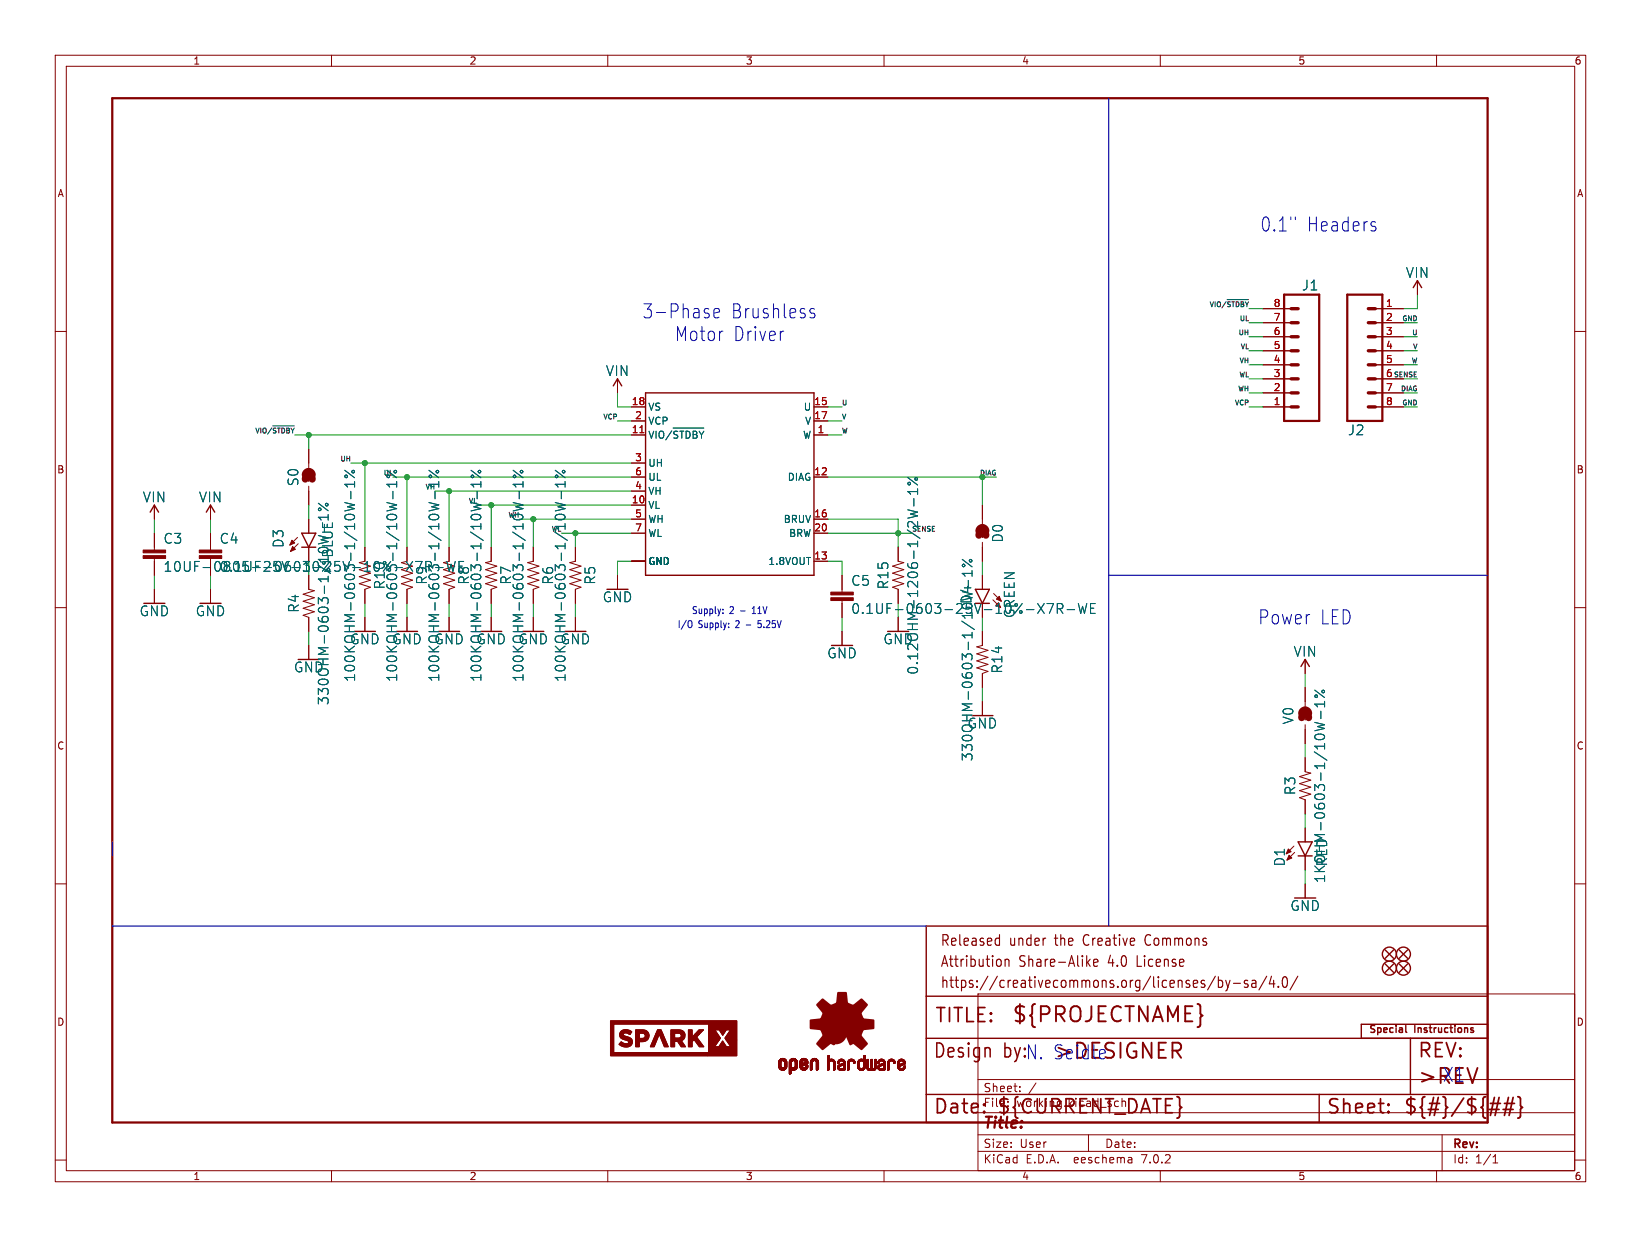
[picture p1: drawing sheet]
<svg xmlns="http://www.w3.org/2000/svg" width="297mm" height="224mm" viewBox="0 0 297 224" stroke-linecap="round" stroke-linejoin="round" font-family="sans-serif">
<defs><g id="words">
<g font-size="3.8" fill="#840000">
<text x="183.1" y="185.4">${PROJECTNAME}</text>
<text x="256.5" y="196.6">&gt;REV</text>
</g>
<text font-size="3.8" fill="#0000c2" x="190.8" y="192">&gt;DESIGNER</text>
<g font-size="3.5" fill="#0000c2">
<text x="228.1" y="42.1">0.1&quot;</text>
<text x="236.5" y="42.1">Headers</text>
<text x="116.3" y="57.8">3-Phase</text>
<text x="132.3" y="57.8">Brushless</text>
<text x="122.1" y="61.9">Motor</text>
<text x="132.7" y="61.9">Driver</text>
<text x="227.7" y="113.2">Power</text>
<text x="238.9" y="113.2">LED</text>
<text x="181.5" y="191.8">by:N. Seidle</text>
<text x="261.1" y="196">X1</text>
</g>
<g font-size="3.5" fill="#840000">
<text x="169.2" y="185.4">TITLE:</text>
<text x="168.9" y="191.8">Design</text>
<text x="256.5" y="191.8">REV:</text>
<text x="168.9" y="201.9">Date:</text>
<text x="180.3" y="201.9">${CURRENT_DATE}</text>
<text x="240" y="201.9">Sheet:</text>
<text x="254" y="201.9">${#}/${##}</text>
</g>
<text font-size="2.8" fill="#840000" x="178" y="204.7">Title:</text>
<g font-size="2.7" fill="#840000">
<text x="170.2" y="171.5">Released</text>
<text x="182.6" y="171.5">under</text>
<text x="190.9" y="171.5">the</text>
<text x="196.2" y="171.5">Creative</text>
<text x="207.6" y="171.5">Commons</text>
<text x="170.2" y="175.3">Attribution</text>
<text x="170.2" y="179.1">https://creativecommons.org/licenses/by-sa/4.0/</text>
<text x="184.4" y="175.3">Share-Alike</text>
<text x="200.6" y="175.3">4.0</text>
<text x="205.9" y="175.3">License</text>
</g>
<g font-size="2.5" fill="#006464">
<text x="235.6" y="52.7">J1</text>
<text x="254.4" y="50.5">VIN</text>
<text x="109.6" y="68.2">VIN</text>
<text x="243.9" y="79">J2</text>
<text x="54.2" y="88.1" transform="rotate(-90 54.2 88.1)">S0</text>
<text x="25.8" y="91.1">VIN</text>
<text x="36" y="91.1">VIN</text>
<text x="29.6" y="98.6">C3</text>
<text x="39.7" y="98.6">C4</text>
<text x="51.5" y="99.2" transform="rotate(-90 51.5 99.2)">D3</text>
<text x="60.4" y="101" transform="rotate(-90 60.4 101)">BLUE</text>
<text x="181.7" y="98.3" transform="rotate(-90 181.7 98.3)">D0</text>
<text x="39.7" y="103.7">0.1UF-0603-25V-10%-X7R-WE</text>
<text x="69.8" y="106.7" transform="rotate(-90 69.8 106.7)">R10</text>
<text x="77.4" y="105.9" transform="rotate(-90 77.4 105.9)">R9</text>
<text x="85.1" y="105.9" transform="rotate(-90 85.1 105.9)">R8</text>
<text x="92.7" y="105.9" transform="rotate(-90 92.7 105.9)">R7</text>
<text x="100.3" y="105.9" transform="rotate(-90 100.3 105.9)">R6</text>
<text x="107.9" y="105.9" transform="rotate(-90 107.9 105.9)">R5</text>
<text x="154" y="106.2">C5</text>
<text x="160.9" y="106.7" transform="rotate(-90 160.9 106.7)">R15</text>
<text x="25.2" y="111.7">GND</text>
<text x="35.4" y="111.7">GND</text>
<text x="54.3" y="111" transform="rotate(-90 54.3 111)">R4</text>
<text x="109" y="109.2">GND</text>
<text x="154" y="111.3">0.1UF-0603-25V-10%-X7R-WE</text>
<text x="183.8" y="111.9" transform="rotate(-90 183.8 111.9)">GREEN</text>
<text x="63.3" y="116.8">GND</text>
<text x="70.9" y="116.8">GND</text>
<text x="78.6" y="116.8">GND</text>
<text x="86.2" y="116.8">GND</text>
<text x="93.8" y="116.8">GND</text>
<text x="101.4" y="116.8">GND</text>
<text x="149.7" y="119.3">GND</text>
<text x="159.8" y="116.8">GND</text>
<text x="234.1" y="119">VIN</text>
<text x="53.2" y="121.9">GND</text>
<text x="64.4" y="123.5" transform="rotate(-90 64.4 123.5)">100KOHM-0603-1/10W-1%</text>
<text x="72" y="123.5" transform="rotate(-90 72 123.5)">100KOHM-0603-1/10W-1%</text>
<text x="79.7" y="123.5" transform="rotate(-90 79.7 123.5)">100KOHM-0603-1/10W-1%</text>
<text x="87.3" y="123.5" transform="rotate(-90 87.3 123.5)">100KOHM-0603-1/10W-1%</text>
<text x="94.9" y="123.5" transform="rotate(-90 94.9 123.5)">100KOHM-0603-1/10W-1%</text>
<text x="102.5" y="123.5" transform="rotate(-90 102.5 123.5)">100KOHM-0603-1/10W-1%</text>
<text x="166.3" y="122.2" transform="rotate(-90 166.3 122.2)">0.12OHM-1206-1/2W-1%</text>
<text x="181.6" y="122" transform="rotate(-90 181.6 122)">R14</text>
<text x="59.7" y="127.7" transform="rotate(-90 59.7 127.7)">330OHM-0603-1/10W-1%</text>
<text x="234.3" y="131.2" transform="rotate(-90 234.3 131.2)">V0</text>
<text x="175.1" y="132">GND</text>
<text x="176.2" y="137.8" transform="rotate(-90 176.2 137.8)">330OHM-0603-1/10W-1%D4</text>
<text x="234.6" y="144" transform="rotate(-90 234.6 144)">R3</text>
<text x="232.7" y="156.9" transform="rotate(-90 232.7 156.9)">D1</text>
<text x="240" y="159.9" transform="rotate(-90 240 159.9)">1KOHM-0603-1/10W-1%</text>
<text x="240.4" y="156.9" transform="rotate(-90 240.4 156.9)">RED</text>
<text x="233.5" y="165.1">GND</text>
</g>
<text font-size="2.5" fill="#840000" x="29.6" y="103.7">10UF-0805-25V-10%</text>
<g font-size="2.1" fill="#840000">
<text x="178" y="197.9">Sheet:</text>
<text x="186.2" y="197.9">/</text>
<text x="178" y="200.6">File:</text>
<text x="184" y="200.6">working.kicad_sch</text>
<text x="178" y="208">Size:</text>
<text x="184.6" y="208">User</text>
<text x="200" y="208">Date:</text>
<text x="263" y="208.2">Rev:</text>
<text x="178" y="210.8">KiCad</text>
<text x="185.7" y="210.8">E.D.A.</text>
<text x="194.4" y="210.8">eeschema</text>
<text x="206.7" y="210.8">7.0.2</text>
<text x="263" y="210.8">Id:</text>
<text x="267" y="210.8">1/1</text>
</g>
<g font-size="1.8" fill="#840000">
<text x="35" y="11.8">1</text>
<text x="85" y="11.8">2</text>
<text x="135" y="11.8">3</text>
<text x="185" y="11.8">4</text>
<text x="235" y="11.8">5</text>
<text x="285" y="11.8">6</text>
<text x="10.4" y="35.8">A</text>
<text x="285.4" y="35.8">A</text>
<text x="10.3" y="85.8">B</text>
<text x="285.3" y="85.8">B</text>
<text x="10.3" y="135.8">C</text>
<text x="285.3" y="135.8">C</text>
<text x="10.3" y="185.8">D</text>
<text x="285.3" y="185.8">D</text>
<text x="247.6" y="187.3">Special</text>
<text x="256" y="187.3">Instructions</text>
<text x="35" y="213.8">1</text>
<text x="85" y="213.8">2</text>
<text x="135" y="213.8">3</text>
<text x="185" y="213.8">4</text>
<text x="235" y="213.8">5</text>
<text x="285" y="213.8">6</text>
</g>
<g font-size="1.8" fill="#a90000">
<text x="230.5" y="58.2">7</text>
<text x="230.5" y="55.6">8</text>
<text x="250.8" y="55.6">1</text>
<text x="250.8" y="58.2">2</text>
<text x="230.5" y="65.8">4</text>
<text x="230.5" y="63.2">5</text>
<text x="230.5" y="60.7">6</text>
<text x="250.8" y="60.7">3</text>
<text x="250.8" y="63.2">4</text>
<text x="250.8" y="65.8">5</text>
<text x="230.5" y="70.9">2</text>
<text x="230.5" y="68.3">3</text>
<text x="250.8" y="68.3">6</text>
<text x="250.8" y="70.9">7</text>
<text x="114.3" y="73.4">18</text>
<text x="114.9" y="75.9">2</text>
<text x="147.3" y="73.4">15</text>
<text x="147.3" y="75.9">17</text>
<text x="230.5" y="73.4">1</text>
<text x="250.8" y="73.4">8</text>
<text x="114.3" y="78.5">11</text>
<text x="114.9" y="83.6">3</text>
<text x="147.9" y="78.5">1</text>
<text x="114.9" y="88.6">4</text>
<text x="114.9" y="86.1">6</text>
<text x="147.3" y="86.1">12</text>
<text x="114.3" y="91.2">10</text>
<text x="114.9" y="93.7">5</text>
<text x="147.3" y="93.7">16</text>
<text x="114.9" y="96.3">7</text>
<text x="147.3" y="101.3">13</text>
<text x="147.3" y="96.3">20</text>
</g>
<g font-size="1.8" fill="#006464">
<text x="117.3" y="74.5">VS</text>
<text x="117.3" y="77">VCP</text>
<text x="145.4" y="74.5">U</text>
<text x="145.6" y="77">V</text>
<text x="117.3" y="80.2">VIO/~{STDBY}</text>
<text x="145.2" y="79.6">W</text>
<text x="117.3" y="84.6">UH</text>
<text x="117.3" y="89.7">VH</text>
<text x="117.3" y="87.2">UL</text>
<text x="142.5" y="87.2">DIAG</text>
<text x="117.3" y="92.3">VL</text>
<text x="117.3" y="94.8">WH</text>
<text x="141.7" y="94.8">BRUV</text>
<text x="117.3" y="97.3">WL</text>
<text x="142.7" y="97.3">BRW</text>
<text x="117.3" y="102.4">GND</text>
<text x="138.9" y="102.4">1.8VOUT</text>
</g>
<g font-size="1.8" fill="#0000c2">
<text x="122.6" y="113.9">I/O</text>
<text x="125.2" y="111.3">Supply:</text>
<text x="126.4" y="113.9">Supply:</text>
<text x="132" y="111.3">2 -</text>
<text x="133.2" y="113.9">2 -</text>
<text x="136.3" y="111.3">11V</text>
<text x="137.5" y="113.9">5.25V</text>
</g>
<g font-size="1.2" fill="#0f0f0f">
<text x="218.7" y="55.6">VIO/~{STDBY}</text>
<text x="224.2" y="58.2">UL</text>
<text x="253.6" y="58.2">GND</text>
<text x="224" y="60.7">UH</text>
<text x="224.2" y="65.8">VH</text>
<text x="224.4" y="63.3">VL</text>
<text x="255.3" y="65.8">W</text>
<text x="255.4" y="60.7">U</text>
<text x="255.6" y="63.3">V</text>
<text x="223.9" y="70.9">WH</text>
<text x="224.1" y="68.3">WL</text>
<text x="252.1" y="68.3">SENSE</text>
<text x="253.4" y="70.9">DIAG</text>
<text x="109" y="76">VCP</text>
<text x="152.4" y="73.4">U</text>
<text x="152.4" y="76">V</text>
<text x="223.3" y="73.4">VCP</text>
<text x="253.6" y="73.4">GND</text>
<text x="46" y="78.5">VIO/~{STDBY}</text>
<text x="61.4" y="83.6">UH</text>
<text x="152.4" y="78.5">W</text>
<text x="177.2" y="86.1">DIAG</text>
<text x="84.7" y="91.2">VL</text>
<text x="165.1" y="96.3">SENSE</text>
</g>
<g font-size="1.2" fill="#006464">
<text x="69.3" y="86.1">UL</text>
<text x="76.8" y="88.7">VH</text>
<text x="91.8" y="93.7">WH</text>
<text x="99.7" y="96.3">WL</text>
</g>
</g></defs>
<g fill="none" stroke="#840000" stroke-width=".18">
<path d="M10 10h277v203.9h-277zM12 12h273v199.9h-273zM60 10v2M110 10v2M160 10v2M210 10v2M260 10v2M10 60h2M228.6 55.9h5.1M228.6 58.4h5.1M248.9 55.9h5.1M248.9 58.4h5.1"/>
<path d="M256.5 50.8v2.5M285 60h2M111.8 68.6v2.5M114.3 73.7h2.5M114.3 78.7h2.5M114.3 76.2h2.5M147.3 73.7h2.6M147.3 78.7h2.6M147.3 76.2h2.6M228.6 61h5.1M228.6 63.5h5.1M228.6 66h5.1"/>
<path d="M228.6 68.6h5.1M228.6 71.1h5.1M228.6 73.7h5.1M248.9 61h5.1M248.9 63.5h5.1M248.9 66h5.1M248.9 68.6h5.1M248.9 71.1h5.1M248.9 73.7h5.1M27.9 91.4v2.6M27.9 96.5v3.1M38.1 91.4v2.6"/>
<path d="M38.1 96.5v3.1M53.8 97.3l-1.3 1.4M54 98.4l-1.4 1.4M55.9 81.3v3.4M55.9 88v3.4M55.9 94v2.5M55.9 99.1v2.5M66 99.1v2.5M73.7 99.1v2.5M81.3 99.1v2.5l-1 .3 2 .6-2 .6 2 .7-2 .6 2 .6-2 .7 2 .6-1 .4v2.5M88.9 99.1v2.5l-1 .3 2 .6-2 .6 2 .7-2 .6 2 .6-2 .7 2 .6-1 .4v2.5M96.5 99.1v2.5l-1 .3 2 .6-2 .6 2 .7-2 .6 2 .6-2 .7 2 .6-1 .4v2.5"/>
<path d="M104.1 99.1v2.5l-1 .3 2.1 .6-2.1 .6 2.1 .7-2.1 .6 2.1 .6-2.1 .7 2.1 .6-1.1 .4v2.5M114.3 91.4h2.5M114.3 86.4h2.5M114.3 94h2.5M114.3 96.5h2.5M114.3 83.8h2.5M114.3 88.9h2.5M147.3 86.4h2.6M147.3 94h2.6M147.3 96.5h2.6M162.6 99.1v2.5l1 .3-2.1 .6 2.1 .6-2.1 .7 2.1 .6-2.1 .6 2.1 .7-2.1 .6 1.1 .4v2.5M177.8 91.4v3.5"/>
<path d="M177.8 98.2v3.4M10 110h2M27.9 101.1v3M27.9 106.7v2.5M38.1 106.7v2.5M55.9 104.1v2.6l1 .2-2 .7 2 .6-2 .6 2 .7-2 .6 2 .6-2 .7 1 .4v2.5M55.9 116.8v2.6M65 104.4l2.1 .6-2.1 .7 2.1 .6-1.1 .4v2.5M66 111.8v2.5M72.6 104.4l2.1 .6-2.1 .7 2.1 .6-1 .4v2.5M73.7 111.8v2.5M81.3 111.8v2.5"/>
<path d="M88.9 111.8v2.5M96.5 111.8v2.5M104.1 111.8v2.5M111.8 104.1v2.6M114.3 101.6h2.5M147.3 101.6h2.6M152.4 104.1v3.1M152.4 108.7v3.1M152.4 114.3v2.5M162.6 111.8v2.5M177.8 104.1v2.6M177.8 114.3v2.5l-1 .3 2 .6-2 .7 2 .6-2 .6 2 .7-2 .6 2 .6-1 .4v2.6"/>
<path d="M179.7 108.6l1.4 1.4M179.8 107.4l1.4 1.4M236.2 119.4v2.5M285 110h2M177.8 127v2.5M236.2 124.5v3.4M236.2 131.2v3.4M236.2 137.2v2.5l1 .3-2 .6 2 .6-2 .7 2 .6-2 .6 2 .7-2 .6 1 .4v2.5M10 160h2M234.2 153.2l-1.4 1.4M234.3 154.3l-1.4 1.4M236.2 149.9v2.5"/>
<path d="M236.2 154.9v2.6M285 160h2M177 179.9h108v32h-108zM236.2 160v2.6M177 195.4h108M184.6 197.5v.1M184.6 196.7v.1M10 210h2M60 211.9v2M110 211.9v2M160 211.9v2M177 208.4h108"/>
<path d="M177 205.4h108M177 201.4h108M197 205.4v3M204.6 209.5l.3 .2v.8M204.9 210.4l-.5 .1M204.9 209.9h-.5M210 211.9v2M260 211.9v2M261 205.4v6.5M270.2 210.5h.9M270.2 209.4l.4-.4v1.5M285 210h2"/>
</g>
<g fill="#840000" stroke="#840000" stroke-width=".18">
<path d="M150.4 108.2h4v.5h-4z"/>
<path d="M150.4 107.2h4v.5h-4z"/>
<path d="M180.3 108.5l.5-.5 .4 .8z"/>
<path d="M233.2 153.7l.5 .5-.9 .4z"/>
<path d="M233.3 154.8l.5 .5-.9 .4z"/>
<path d="M36.1 100.6h4v.5h-4z"/>
<path d="M36.1 99.6h4v.5h-4z"/>
<path d="M25.9 100.6h4.1v.5h-4.1z"/>
<path d="M25.9 99.6h4.1v.5h-4.1z"/>
<path d="M52.8 97.8l.5 .5-.8 .4z"/>
<path d="M53 98.9l.5 .5-.9 .4z"/>
<path d="M113.9 187.2h.2z"/>
<path d="M119 186.4h.6l.4 .8h-1.3z"/>
<path d="M124.6 186.4h.7v.8h-.7z"/>
<path d="M126.5 186.4h.8l-.7 .8h-.8z"/>
<path d="M118.7 187.2h1.3l1 2.3h-.8l-.9-2.3-.9 2.3h-.7z"/>
<path d="M124.6 187.2h.7v.6l.5-.6h.8l-.5 .5 1.3 1.8h-.8l-1-1.3-.3 .4v.9h-.7z"/>
<path d="M128.2 188.3h2l-.9 1.2h.8l.7-1.1 .7 1.1h.8l-.9-1.2h1.9v2.8h-5.3v-.6h.2z"/>
<path d="M115 186.4l1.8 .1 .4 .2 .2 .5h-.7a.93 .93 0 0 0-1-.2v.2h-.7z"/>
<path d="M121.4 186.4l1.9 .1 .4 .2 .3 .5h-.8l-.4-.2-1.4 .2z"/>
<path d="M110.5 184.8h22.8v3.5h-1.9l-.2-.4 1-1.5h-.7l-.7 1-.6-1h-.8l1 1.5-.2 .4h-2v-2.9h-17.1v5.1h16.9v.6h-17.5z"/>
<path d="M112.4 186.6a1.59 1.59 0 0 1 2 .2l-.3 .4-.9-.2-.4 .2h-.6z"/>
<path d="M121.4 187.2h.7v.7h.7a.44 .44 0 0 0 .4-.2 .44 .44 0 0 0 0-.5h.8v.3a.95 .95 0 0 1-.7 .9l.8 1.1h-.8l-.7-1h-.5v1h-.7z"/>
<path d="M115 187.2h.7v.8h.6a.47 .47 0 0 0 .4-.3 .47 .47 0 0 0 0-.5h.7l.1 .3a1.09 1.09 0 0 1-1.3 1.1h-.5v.9h-.7z"/>
<path d="M112.2 187.2h.6l.1 .3 .6 .2a.95 .95 0 0 1 1 1 .95 .95 0 0 1-1.2 .8l-.7-.1-.6-.3 .4-.5a.82 .82 0 0 0 1.4 0l-.1-.2-.5-.1a.92 .92 0 0 1-1-1.1z"/>
<path d="M140.9 193l.4 .1z"/>
<path d="M140.9 193h.4z"/>
<path d="M140.9 192.9l.4 .1z"/>
<path d="M140.9 192.9h.4z"/>
<path d="M140.9 192.8l.4 .1z"/>
<path d="M140.9 192.8h.4z"/>
<path d="M140.9 192.7l.4 .1z"/>
<path d="M140.9 192.7h.4z"/>
<path d="M140.9 192.6l.4 .1z"/>
<path d="M140.9 192.6h.4z"/>
<path d="M140.9 192.5l.4 .1z"/>
<path d="M140.9 192.5h.4z"/>
<path d="M140.9 192.4l.4 .1z"/>
<path d="M140.9 192.4h.4z"/>
<path d="M140.9 192.3l.4 .1z"/>
<path d="M140.9 192.3h.4z"/>
<path d="M141 193.1h.4z"/>
<path d="M141 193.1h.3z"/>
<path d="M141 192.3h.3z"/>
<path d="M141 192.2l.3 .1z"/>
<path d="M141 192.2h.3z"/>
<path d="M141 192.2h.4z"/>
<path d="M141 193.2h.4z"/>
<path d="M141 193.1l.4 .1z"/>
<path d="M141 192.1l.4 .1z"/>
<path d="M141 192.1h.4z"/>
<path d="M141 193.3h.5z"/>
<path d="M141 193.2l.5 .1z"/>
<path d="M141 192.1h.5z"/>
<path d="M141 192l.5 .1z"/>
<path d="M141 192h.5z"/>
<path d="M141 193.3h.6z"/>
<path d="M141 192h.6z"/>
<path d="M141 193.4h1.3z"/>
<path d="M141 193.3l.6 .1z"/>
<path d="M141 192h1.3z"/>
<path d="M141.1 193.4h1.2z"/>
<path d="M141.1 191.9l1.2 .1z"/>
<path d="M141.1 191.9h1.2z"/>
<path d="M141.1 193.4l1.2 .1z"/>
<path d="M141.1 191.9h1.1z"/>
<path d="M141.1 193.5h1.1z"/>
<path d="M141.1 191.8l1.1 .1z"/>
<path d="M141.1 191.8h1.1z"/>
<path d="M141.2 193.5h1z"/>
<path d="M141.2 191.8h1z"/>
<path d="M141.2 193.5l1 .1z"/>
<path d="M141.2 193.6h1z"/>
<path d="M141.2 193.6h.9z"/>
<path d="M141.2 191.8h.9z"/>
<path d="M141.2 191.7l.9 .1z"/>
<path d="M141.3 191.7h.8z"/>
<path d="M141.3 193.6h.8z"/>
<path d="M141.3 193.6h.7z"/>
<path d="M141.3 193.6l.7 .1z"/>
<path d="M141.3 191.7h.7z"/>
<path d="M141.3 193.7h.7z"/>
<path d="M141.4 193.7h.6z"/>
<path d="M141.4 191.7h.6z"/>
<path d="M141.4 193.7h.5z"/>
<path d="M141.4 191.6l.5 .1z"/>
<path d="M141.4 191.6h.5z"/>
<path d="M141.5 193.7h.4z"/>
<path d="M141.5 191.6h.4z"/>
<path d="M141.5 193.7h.3z"/>
<path d="M141.5 191.6h.3z"/>
<path d="M141.6 193.7h.2z"/>
<path d="M141.6 191.6h.2z"/>
<path d="M141.7 192h.6z"/>
<path d="M141.8 193.3l.5 .1z"/>
<path d="M141.8 192h.5z"/>
<path d="M141.8 193.3h.5z"/>
<path d="M141.8 192l.5 .1z"/>
<path d="M141.9 193.3h.5z"/>
<path d="M141.9 192.1h.4z"/>
<path d="M141.9 193.2l.5 .1z"/>
<path d="M141.9 192.1h.5z"/>
<path d="M141.9 193.2h.5z"/>
<path d="M142 193.2h.4z"/>
<path d="M142 192.1l.4 .1z"/>
<path d="M142 192.2h.4z"/>
<path d="M142 193.1l.4 .1z"/>
<path d="M142 193.1h.4z"/>
<path d="M142 192.2l.4 .1z"/>
<path d="M142 193l.4 .1z"/>
<path d="M142 193h.4z"/>
<path d="M142 192.9l.4 .1z"/>
<path d="M142 192.9h.4z"/>
<path d="M142 192.8l.4 .1z"/>
<path d="M142 192.8h.4z"/>
<path d="M142 192.7l.4 .1z"/>
<path d="M142 192.7h.4z"/>
<path d="M142 192.6l.4 .1z"/>
<path d="M142 192.6h.4z"/>
<path d="M142 192.5l.4 .1z"/>
<path d="M142 192.5h.4z"/>
<path d="M142 192.4l.4 .1z"/>
<path d="M142 192.4h.4z"/>
<path d="M142 192.3l.4 .1z"/>
<path d="M142 192.3h.4z"/>
<path d="M142.9 194.4h.2z"/>
<path d="M142.9 194.3l.3 .1z"/>
<path d="M142.9 194.3h.3z"/>
<path d="M142.9 194.2l.3 .1z"/>
<path d="M142.9 194.2h.3z"/>
<path d="M142.9 194.1l.3 .1z"/>
<path d="M142.9 194.1h.3z"/>
<path d="M142.9 194l.3 .1z"/>
<path d="M142.9 194h.3z"/>
<path d="M142.9 193.9l.3 .1z"/>
<path d="M142.9 193.9h.3z"/>
<path d="M142.9 193.8l.3 .1z"/>
<path d="M142.9 193.8h.3z"/>
<path d="M142.9 193.7l.3 .1z"/>
<path d="M142.9 193.7h.3z"/>
<path d="M142.9 193.7h.4z"/>
<path d="M142.9 193.7h1z"/>
<path d="M142.9 193.6l1 .1z"/>
<path d="M142.9 193.6h1.1z"/>
<path d="M142.9 193.6h1.2z"/>
<path d="M142.9 193.5l1.2 .1z"/>
<path d="M142.9 193.5h1.2z"/>
<path d="M142.9 193.5h1.3z"/>
<path d="M142.9 193.4l1.3 .1z"/>
<path d="M142.9 193.4h1.3z"/>
<path d="M142.9 193.3l.6 .1z"/>
<path d="M142.9 193.3h.6z"/>
<path d="M142.9 193.3h.5z"/>
<path d="M142.9 193.2l.5 .1z"/>
<path d="M142.9 193.2h.4z"/>
<path d="M142.9 193.1l.4 .1z"/>
<path d="M142.9 193.1h.4z"/>
<path d="M142.9 193.1h.3z"/>
<path d="M142.9 193l.3 .1z"/>
<path d="M142.9 193h.3z"/>
<path d="M142.9 192.9l.3 .1z"/>
<path d="M142.9 192.9h.3z"/>
<path d="M142.9 192.8l.3 .1z"/>
<path d="M142.9 192.8h.3z"/>
<path d="M142.9 192.7l.3 .1z"/>
<path d="M142.9 192.7h.3z"/>
<path d="M142.9 192.6l.3 .1z"/>
<path d="M142.9 192.6h.3z"/>
<path d="M142.9 192.5l.3 .1z"/>
<path d="M142.9 192.5h.3z"/>
<path d="M142.9 192.4l.3 .1z"/>
<path d="M142.9 192.4h.3z"/>
<path d="M142.9 192.3l.3 .1z"/>
<path d="M142.9 192.3h.3z"/>
<path d="M142.9 192.2l.3 .1z"/>
<path d="M142.9 192.2h.3z"/>
<path d="M142.9 192.2h.4z"/>
<path d="M142.9 194.4h.1z"/>
<path d="M142.9 192.1l.4 .1z"/>
<path d="M142.9 192.1h.4z"/>
<path d="M142.9 192.1h.5z"/>
<path d="M142.9 192l.5 .1z"/>
<path d="M142.9 192h.5z"/>
<path d="M142.9 192h.6z"/>
<path d="M142.9 192h1.3z"/>
<path d="M143 191.9l1.2 .1z"/>
<path d="M143 191.9h1.2z"/>
<path d="M143 191.8l1.1 .1z"/>
<path d="M143 191.8h1.1z"/>
<path d="M143.1 191.8h1z"/>
<path d="M143.1 191.8h.9z"/>
<path d="M143.2 191.7l.8 .1z"/>
<path d="M143.2 191.7h.8z"/>
<path d="M143.2 191.7h.7z"/>
<path d="M143.3 191.7h.6z"/>
<path d="M143.3 193.7h.5z"/>
<path d="M143.3 191.6l.5 .1z"/>
<path d="M143.4 193.7h.4z"/>
<path d="M143.4 191.6h.4z"/>
<path d="M143.4 191.6h.3z"/>
<path d="M143.5 193.7h.2z"/>
<path d="M143.5 191.6h.2z"/>
<path d="M143.6 192h.6z"/>
<path d="M143.7 193.3l.5 .1z"/>
<path d="M143.7 193.3h.6z"/>
<path d="M143.7 192h.6z"/>
<path d="M143.8 193.3h.5z"/>
<path d="M143.8 192l.5 .1z"/>
<path d="M143.8 192.1h.5z"/>
<path d="M143.8 193.2l.5 .1z"/>
<path d="M143.8 193.2h.5z"/>
<path d="M143.9 193.2h.4z"/>
<path d="M143.9 192.1l.4 .1z"/>
<path d="M143.9 192.1h.4z"/>
<path d="M143.9 192.2h.4z"/>
<path d="M143.9 193.1l.4 .1z"/>
<path d="M143.9 193.1h.4z"/>
<path d="M143.9 193l.4 .1z"/>
<path d="M143.9 192.3h.4z"/>
<path d="M143.9 192.2l.4 .1z"/>
<path d="M143.9 193h.4z"/>
<path d="M143.9 192.9l.4 .1z"/>
<path d="M143.9 192.9h.4z"/>
<path d="M143.9 192.8l.4 .1z"/>
<path d="M143.9 192.8h.4z"/>
<path d="M143.9 192.7l.4 .1z"/>
<path d="M143.9 192.7h.4z"/>
<path d="M143.9 192.6l.4 .1z"/>
<path d="M143.9 192.6h.4z"/>
<path d="M143.9 192.5l.4 .1z"/>
<path d="M143.9 192.5h.4z"/>
<path d="M143.9 192.4l.4 .1z"/>
<path d="M143.9 192.4h.4z"/>
<path d="M143.9 192.3l.4 .1z"/>
<path d="M144.8 193.1l.4 .1z"/>
<path d="M144.8 193.1h.4z"/>
<path d="M144.8 193l.4 .1z"/>
<path d="M144.8 193h.4z"/>
<path d="M144.8 193h.5z"/>
<path d="M144.8 192.9l.5 .1z"/>
<path d="M144.8 192.9h.5z"/>
<path d="M144.8 192.9h.6z"/>
<path d="M144.8 192.9h.7z"/>
<path d="M144.8 192.8l.7 .1z"/>
<path d="M144.8 192.8h.7z"/>
<path d="M144.8 192.8h.8z"/>
<path d="M144.8 192.8h.9z"/>
<path d="M144.8 192.7l1 .1z"/>
<path d="M144.8 192.7h1z"/>
<path d="M144.8 192.7h1.1z"/>
<path d="M144.8 192.7h1.2z"/>
<path d="M144.8 192.6l1.2 .1z"/>
<path d="M144.8 192.6h1.2z"/>
<path d="M144.8 192.6h1.3z"/>
<path d="M144.8 192.6h1.4z"/>
<path d="M144.8 192.5l.4 .1z"/>
<path d="M144.8 192.5h.4z"/>
<path d="M144.8 192.5h.3z"/>
<path d="M144.8 192.4l.3 .1z"/>
<path d="M144.8 192.4h.3z"/>
<path d="M144.8 192.3l.3 .1z"/>
<path d="M144.8 192.3h.3z"/>
<path d="M144.8 192.3h.4z"/>
<path d="M144.8 192.2l.4 .1z"/>
<path d="M144.8 192.2h.4z"/>
<path d="M144.8 193.2h.5z"/>
<path d="M144.8 193.2h.4z"/>
<path d="M144.8 192.1l.4 .1z"/>
<path d="M144.8 192.1h.4z"/>
<path d="M144.8 193.3h.5z"/>
<path d="M144.8 193.2l.5 .1z"/>
<path d="M144.8 192.1h.5z"/>
<path d="M144.8 192l.5 .1z"/>
<path d="M144.8 193.3h.6z"/>
<path d="M144.8 192h.5z"/>
<path d="M144.8 192h.6z"/>
<path d="M144.8 193.4h1.3z"/>
<path d="M144.8 193.3l.6 .1z"/>
<path d="M144.9 193.4h1.2z"/>
<path d="M144.9 192h1.2z"/>
<path d="M144.9 191.9l1.2 .1z"/>
<path d="M144.9 191.9h1.2z"/>
<path d="M144.9 193.4l1.2 .1z"/>
<path d="M144.9 193.5h1.1z"/>
<path d="M144.9 193.5h1.2z"/>
<path d="M145 193.5h1z"/>
<path d="M145 191.8l1 .1z"/>
<path d="M145 191.8h1z"/>
<path d="M145 193.5l1 .1z"/>
<path d="M145 193.6h1z"/>
<path d="M145 193.6h.9z"/>
<path d="M145.1 191.8h.9z"/>
<path d="M145.1 193.6h.8z"/>
<path d="M145.1 191.7l.8 .1z"/>
<path d="M145.1 191.7h.8z"/>
<path d="M145.1 193.6l.8 .1z"/>
<path d="M145.1 191.7h.7z"/>
<path d="M145.2 193.7h.6z"/>
<path d="M145.2 191.7h.6z"/>
<path d="M145.2 191.6l.6 .1z"/>
<path d="M145.2 192.5l1 .1z"/>
<path d="M145.3 192.5h.9z"/>
<path d="M145.3 191.6h.4z"/>
<path d="M145.3 193.7h.4z"/>
<path d="M145.3 193.7h.3z"/>
<path d="M145.4 193.7h.2z"/>
<path d="M145.4 192.5h.8z"/>
<path d="M145.4 191.6h.2z"/>
<path d="M145.4 192.4l.8 .1z"/>
<path d="M145.5 192.4h.7z"/>
<path d="M145.6 192.4h.6z"/>
<path d="M145.6 192h.5z"/>
<path d="M145.6 193.3l.5 .1z"/>
<path d="M145.6 192h.6z"/>
<path d="M145.6 193.3h.5z"/>
<path d="M145.7 193.3h.5z"/>
<path d="M145.7 192.3l.5 .1z"/>
<path d="M145.7 192l.5 .1z"/>
<path d="M145.7 192.1h.5z"/>
<path d="M145.7 193.2l.5 .1z"/>
<path d="M145.7 192.3h.5z"/>
<path d="M145.7 193.2h.5z"/>
<path d="M145.8 193.2h.4z"/>
<path d="M145.8 192.1h.4z"/>
<path d="M145.8 192.3h.4z"/>
<path d="M145.8 192.1l.4 .1z"/>
<path d="M145.8 192.2h.4z"/>
<path d="M145.8 193.1l.4 .1z"/>
<path d="M145.8 193.1h.4z"/>
<path d="M145.8 192.2l.4 .1z"/>
<path d="M145.8 193l.4 .1z"/>
<path d="M145.9 193h.3z"/>
<path d="M145.9 192.9l.3 .1z"/>
<path d="M145.9 192.9h.3z"/>
<path d="M146 192.9h.2z"/>
<path d="M146 192.8l.2 .1z"/>
<path d="M146.1 192.8h.1z"/>
<path d="M146.7 193.6l.2 .1z"/>
<path d="M146.7 193.6h.3z"/>
<path d="M146.7 193.6h.4z"/>
<path d="M146.7 193.5l.4 .1z"/>
<path d="M146.7 193.5h.4z"/>
<path d="M146.7 193.4l.4 .1z"/>
<path d="M146.7 193.4h.4z"/>
<path d="M146.7 193.3l.4 .1z"/>
<path d="M146.7 193.3h.4z"/>
<path d="M146.7 193.2l.4 .1z"/>
<path d="M146.7 193.2h.4z"/>
<path d="M146.7 193.1l.4 .1z"/>
<path d="M146.7 193.1h.4z"/>
<path d="M146.7 193l.4 .1z"/>
<path d="M146.7 193h.4z"/>
<path d="M146.7 192.9l.4 .1z"/>
<path d="M146.7 192.9h.4z"/>
<path d="M146.7 192.8l.4 .1z"/>
<path d="M146.7 192.8h.4z"/>
<path d="M146.7 192.7l.4 .1z"/>
<path d="M146.7 192.7h.4z"/>
<path d="M146.7 192.6l.4 .1z"/>
<path d="M146.7 192.6h.4z"/>
<path d="M146.7 192.5l.4 .1z"/>
<path d="M146.7 192.5h.4z"/>
<path d="M146.7 192.4l.4 .1z"/>
<path d="M146.7 192.4h.4z"/>
<path d="M146.7 192.3l.4 .1z"/>
<path d="M146.7 192.3h.4z"/>
<path d="M146.7 193.7h.2z"/>
<path d="M146.7 192.2l.4 .1z"/>
<path d="M146.7 192.2h.4z"/>
<path d="M146.7 193.7h.1z"/>
<path d="M146.7 192.1l.4 .1z"/>
<path d="M146.7 192.1h.4z"/>
<path d="M146.7 192.1h.5z"/>
<path d="M146.7 192l.5 .1z"/>
<path d="M146.7 192h.6z"/>
<path d="M146.8 192h.6z"/>
<path d="M146.8 192h1.3z"/>
<path d="M146.8 191.9l1.2 .1z"/>
<path d="M146.8 191.9h1.2z"/>
<path d="M146.9 191.8l1.1 .1z"/>
<path d="M146.9 191.8h1z"/>
<path d="M147 191.7l.8 .1z"/>
<path d="M147 191.7h.8z"/>
<path d="M147.1 191.7h.6z"/>
<path d="M147.1 191.6l.6 .1z"/>
<path d="M147.2 191.6h.4z"/>
<path d="M147.3 191.6h.3z"/>
<path d="M147.3 191.6h.2z"/>
<path d="M147.5 192h.6z"/>
<path d="M147.6 192h.5z"/>
<path d="M147.6 192l.5 .1z"/>
<path d="M147.6 192.1h.5z"/>
<path d="M147.7 192.1h.4z"/>
<path d="M147.7 192.1l.4 .1z"/>
<path d="M147.7 192.2h.4z"/>
<path d="M147.7 193.6l.3 .1z"/>
<path d="M147.7 193.6h.3z"/>
<path d="M147.7 193.6h.4z"/>
<path d="M147.7 193.6h.5z"/>
<path d="M147.7 193.5l.5 .1z"/>
<path d="M147.7 193.5h.5z"/>
<path d="M147.7 193.4l.5 .1z"/>
<path d="M147.7 193.4h.5z"/>
<path d="M147.7 193.3l.5 .1z"/>
<path d="M147.7 193.3h.5z"/>
<path d="M147.7 193.2l.5 .1z"/>
<path d="M147.7 193.2h.5z"/>
<path d="M147.7 193.1l.5 .1z"/>
<path d="M147.7 193.1h.5z"/>
<path d="M147.7 193l.5 .1z"/>
<path d="M147.7 193h.5z"/>
<path d="M147.7 192.9l.5 .1z"/>
<path d="M147.7 192.9h.5z"/>
<path d="M147.7 192.8l.5 .1z"/>
<path d="M147.7 192.8h.5z"/>
<path d="M147.7 192.7l.5 .1z"/>
<path d="M147.7 192.7h.5z"/>
<path d="M147.7 192.6l.5 .1z"/>
<path d="M147.7 192.6h.5z"/>
<path d="M147.7 192.5l.5 .1z"/>
<path d="M147.7 192.5h.5z"/>
<path d="M147.7 192.4l.5 .1z"/>
<path d="M147.7 192.4h.5z"/>
<path d="M147.7 192.3l.5 .1z"/>
<path d="M147.7 192.3h.5z"/>
<path d="M147.7 192.2l.4 .1z"/>
<path d="M147.8 193.7h.2z"/>
<path d="M147.8 193.7h.1z"/>
<path d="M149.8 193.7h.1z"/>
<path d="M149.8 193.7h.2z"/>
<path d="M149.8 191.2h.3z"/>
<path d="M149.8 193.6l.3 .1z"/>
<path d="M149.8 193.6h.3z"/>
<path d="M149.8 193.5l.3 .1z"/>
<path d="M149.8 193.5h.3z"/>
<path d="M149.8 193.4l.3 .1z"/>
<path d="M149.8 193.4h.3z"/>
<path d="M149.8 193.3l.3 .1z"/>
<path d="M149.8 193.3h.3z"/>
<path d="M149.8 193.2l.3 .1z"/>
<path d="M149.8 193.2h.3z"/>
<path d="M149.8 193.1l.3 .1z"/>
<path d="M149.8 193.1h.3z"/>
<path d="M149.8 193l.3 .1z"/>
<path d="M149.8 193h.3z"/>
<path d="M149.8 192.9l.3 .1z"/>
<path d="M149.8 192.9h.3z"/>
<path d="M149.8 192.8l.3 .1z"/>
<path d="M149.8 192.8h.3z"/>
<path d="M149.8 192.7l.3 .1z"/>
<path d="M149.8 192.7h.3z"/>
<path d="M149.8 192.6l.3 .1z"/>
<path d="M149.8 192.6h.3z"/>
<path d="M149.8 192.5l.3 .1z"/>
<path d="M149.8 192.5h.3z"/>
<path d="M149.8 192.4l.3 .1z"/>
<path d="M149.8 192.4h.3z"/>
<path d="M149.8 192.3l.3 .1z"/>
<path d="M149.8 192.3h.3z"/>
<path d="M149.8 192.2l.3 .1z"/>
<path d="M149.8 192.2h.3z"/>
<path d="M149.8 192.2h.4z"/>
<path d="M149.8 192.1l.4 .1z"/>
<path d="M149.8 192.1h.4z"/>
<path d="M149.8 192.1h.5z"/>
<path d="M149.8 192l.6 .1z"/>
<path d="M149.8 192h.6z"/>
<path d="M149.8 192h1.2z"/>
<path d="M149.8 191.9l1.2 .1z"/>
<path d="M149.8 191.9h1.2z"/>
<path d="M149.8 191.9h1.1z"/>
<path d="M149.8 191.8l1 .1z"/>
<path d="M149.8 191.8h1z"/>
<path d="M149.8 191.8h.3z"/>
<path d="M149.8 191.7l.3 .1z"/>
<path d="M149.8 191.7h.3z"/>
<path d="M149.8 191.6l.3 .1z"/>
<path d="M149.8 191.6h.3z"/>
<path d="M149.8 191.5l.3 .1z"/>
<path d="M149.8 191.5h.3z"/>
<path d="M149.8 191.4l.3 .1z"/>
<path d="M149.8 191.4h.3z"/>
<path d="M149.8 191.3l.3 .1z"/>
<path d="M149.8 191.3h.3z"/>
<path d="M149.8 191.2l.3 .1z"/>
<path d="M149.8 191.1l.3 .1z"/>
<path d="M149.9 191.1h.2z"/>
<path d="M150.2 191.8h.6z"/>
<path d="M150.2 191.8h.5z"/>
<path d="M150.3 191.8h.4z"/>
<path d="M150.5 192h.5z"/>
<path d="M150.6 192h.4z"/>
<path d="M150.6 192l.4 .1z"/>
<path d="M150.6 192.1h.4z"/>
<path d="M150.7 192.1h.4z"/>
<path d="M150.8 192.1l.3 .1z"/>
<path d="M150.8 192.2h.3z"/>
<path d="M150.8 192.2l.3 .1z"/>
<path d="M150.8 192.3h.3z"/>
<path d="M150.9 192.3h.2z"/>
<path d="M150.9 192.4h.2z"/>
<path d="M150.9 192.3l.2 .1z"/>
<path d="M150.9 193.7h.1z"/>
<path d="M150.9 193.7h.2z"/>
<path d="M150.9 193.6l.2 .1z"/>
<path d="M150.9 193.6h.2z"/>
<path d="M150.9 193.5l.2 .1z"/>
<path d="M150.9 193.5h.2z"/>
<path d="M150.9 193.4l.2 .1z"/>
<path d="M150.9 193.4h.2z"/>
<path d="M150.9 193.3l.2 .1z"/>
<path d="M150.9 193.3h.2z"/>
<path d="M150.9 193.2l.2 .1z"/>
<path d="M150.9 193.2h.2z"/>
<path d="M150.9 193.1l.2 .1z"/>
<path d="M150.9 193.1h.2z"/>
<path d="M150.9 193l.2 .1z"/>
<path d="M150.9 193h.2z"/>
<path d="M150.9 192.9l.2 .1z"/>
<path d="M150.9 192.9h.2z"/>
<path d="M150.9 192.8l.2 .1z"/>
<path d="M150.9 192.8h.2z"/>
<path d="M150.9 192.7l.2 .1z"/>
<path d="M150.9 192.7h.2z"/>
<path d="M150.9 192.6l.2 .1z"/>
<path d="M150.9 192.6h.2z"/>
<path d="M150.9 192.5l.2 .1z"/>
<path d="M150.9 192.5h.2z"/>
<path d="M150.9 192.4l.2 .1z"/>
<path d="M151.6 193.3h.3z"/>
<path d="M151.6 193.2l.3 .1z"/>
<path d="M151.6 193.2h.3z"/>
<path d="M151.6 193.1l.3 .1z"/>
<path d="M151.6 193.1h.3z"/>
<path d="M151.6 192.5h.2z"/>
<path d="M151.6 192.5h.3z"/>
<path d="M151.6 192.4l.3 .1z"/>
<path d="M151.6 192.4h.3z"/>
<path d="M151.6 193.4h.4z"/>
<path d="M151.6 193.3l.3 .1z"/>
<path d="M151.6 193.1h.4z"/>
<path d="M151.6 192.5h.1z"/>
<path d="M151.6 192.3l.3 .1z"/>
<path d="M151.6 192.3h.3z"/>
<path d="M151.6 193l.4 .1z"/>
<path d="M151.6 193h.4z"/>
<path d="M151.6 192.2l.3 .1z"/>
<path d="M151.6 192.2h.3z"/>
<path d="M151.6 193.5h.5z"/>
<path d="M151.6 193.4l.5 .1z"/>
<path d="M151.6 193h.5z"/>
<path d="M151.6 193h.6z"/>
<path d="M151.6 192.2h.4z"/>
<path d="M151.7 193.5h.8z"/>
<path d="M151.7 193.5h.4z"/>
<path d="M151.7 193h.5z"/>
<path d="M151.7 192.2h.3z"/>
<path d="M151.7 192.1l.3 .1z"/>
<path d="M151.7 192.9l.5 .1z"/>
<path d="M151.7 192.1h.3z"/>
<path d="M151.7 192.9h.5z"/>
<path d="M151.7 192.1h.4z"/>
<path d="M151.7 192.9h.6z"/>
<path d="M151.7 193.6h.8z"/>
<path d="M151.7 193.5l.8 .1z"/>
<path d="M151.7 192.9h.7z"/>
<path d="M151.7 192.1h.5z"/>
<path d="M151.7 192l.5 .1z"/>
<path d="M151.7 192h.5z"/>
<path d="M151.7 192h.6z"/>
<path d="M151.7 192h1.1z"/>
<path d="M151.8 193.6h.7z"/>
<path d="M151.8 192.8l.6 .1z"/>
<path d="M151.8 192h1z"/>
<path d="M151.8 192.8h.7z"/>
<path d="M151.8 191.9l1 .1z"/>
<path d="M151.8 193.6l.7 .1z"/>
<path d="M151.8 191.9h1z"/>
<path d="M151.8 193.7h.7z"/>
<path d="M151.8 192.8h.8z"/>
<path d="M151.8 191.9h.9z"/>
<path d="M151.9 191.9h.8z"/>
<path d="M151.9 193.7h.6z"/>
<path d="M151.9 192.8h1.1z"/>
<path d="M151.9 191.8l.8 .1z"/>
<path d="M151.9 191.8h.7z"/>
<path d="M152 192.7l1 .1z"/>
<path d="M152 193.7h.5z"/>
<path d="M152 191.8h.6z"/>
<path d="M152 192.7h1z"/>
<path d="M152 193.7l.4 .1z"/>
<path d="M152 191.8h.5z"/>
<path d="M152.1 192.7h.9z"/>
<path d="M152.1 191.8h.4z"/>
<path d="M152.2 192.7h.8z"/>
<path d="M152.2 192.6l.8 .1z"/>
<path d="M152.2 193.5h.2z"/>
<path d="M152.2 192.6h.8z"/>
<path d="M152.2 191.7l.2 .1z"/>
<path d="M152.3 193.5h.1z"/>
<path d="M152.3 192.6h.7z"/>
<path d="M152.3 192h.6z"/>
<path d="M152.4 192h.5z"/>
<path d="M152.4 192.6h.6z"/>
<path d="M152.4 192l.5 .1z"/>
<path d="M152.4 192.5l.6 .1z"/>
<path d="M152.4 192.1h.5z"/>
<path d="M152.4 192.5h.6z"/>
<path d="M152.5 192.1h.4z"/>
<path d="M152.5 192.5h.5z"/>
<path d="M152.6 192.1l.3 .1z"/>
<path d="M152.6 192.5h.4z"/>
<path d="M152.6 192.2h.3z"/>
<path d="M152.6 192.8h.4z"/>
<path d="M152.6 192.4l.4 .1z"/>
<path d="M152.6 192.4h.4z"/>
<path d="M152.6 192.2h.4z"/>
<path d="M152.6 192.3h.4z"/>
<path d="M152.6 192.2l.4 .1z"/>
<path d="M152.7 192.8h.3z"/>
<path d="M152.7 192.4h.3z"/>
<path d="M152.7 192.3h.3z"/>
<path d="M152.7 193.7h.1z"/>
<path d="M152.7 193.7h.2z"/>
<path d="M152.7 193.7h.3z"/>
<path d="M152.7 193.6l.3 .1z"/>
<path d="M152.7 193.6h.3z"/>
<path d="M152.7 193.5l.3 .1z"/>
<path d="M152.7 193.5h.3z"/>
<path d="M152.7 193.4l.3 .1z"/>
<path d="M152.7 193.4h.3z"/>
<path d="M152.7 193.3l.3 .1z"/>
<path d="M152.7 193.3h.3z"/>
<path d="M152.7 193.2l.3 .1z"/>
<path d="M152.7 193.2h.3z"/>
<path d="M152.7 193.1l.3 .1z"/>
<path d="M152.7 193.1h.3z"/>
<path d="M152.7 193l.3 .1z"/>
<path d="M152.7 193h.3z"/>
<path d="M152.7 192.9l.3 .1z"/>
<path d="M152.7 192.9h.3z"/>
<path d="M152.7 192.8l.3 .1z"/>
<path d="M152.7 192.3l.3 .1z"/>
<path d="M153.4 193.7h.1z"/>
<path d="M153.4 193.7h.2z"/>
<path d="M153.4 193.7h.3z"/>
<path d="M153.4 193.6l.3 .1z"/>
<path d="M153.4 193.6h.3z"/>
<path d="M153.4 193.5l.3 .1z"/>
<path d="M153.4 193.5h.3z"/>
<path d="M153.4 193.4l.3 .1z"/>
<path d="M153.4 193.4h.3z"/>
<path d="M153.4 193.3l.3 .1z"/>
<path d="M153.4 193.3h.3z"/>
<path d="M153.4 193.2l.3 .1z"/>
<path d="M153.4 193.2h.3z"/>
<path d="M153.4 193.1l.3 .1z"/>
<path d="M153.4 193.1h.3z"/>
<path d="M153.4 193l.3 .1z"/>
<path d="M153.4 193h.3z"/>
<path d="M153.4 192.9l.3 .1z"/>
<path d="M153.4 192.9h.3z"/>
<path d="M153.4 192.8l.3 .1z"/>
<path d="M153.4 192.8h.3z"/>
<path d="M153.4 192.7l.3 .1z"/>
<path d="M153.4 192.7h.3z"/>
<path d="M153.4 192.6l.3 .1z"/>
<path d="M153.4 192.6h.3z"/>
<path d="M153.4 192.5l.3 .1z"/>
<path d="M153.4 192.5h.3z"/>
<path d="M153.4 192.4l.3 .1z"/>
<path d="M153.4 192.4h.3z"/>
<path d="M153.4 192.3l.3 .1z"/>
<path d="M153.4 192.3h.3z"/>
<path d="M153.4 192.2l.3 .1z"/>
<path d="M153.4 192.2h.4z"/>
<path d="M153.5 192.2h.3z"/>
<path d="M153.5 192.1l.3 .1z"/>
<path d="M153.5 192.1h.3z"/>
<path d="M153.5 192.1h.4z"/>
<path d="M153.5 192.1h.5z"/>
<path d="M153.5 192l.5 .1z"/>
<path d="M153.5 192h.5z"/>
<path d="M153.5 192h.6z"/>
<path d="M153.5 192h1.2z"/>
<path d="M153.6 192h1z"/>
<path d="M153.6 191.9l1 .1z"/>
<path d="M153.6 191.9h1z"/>
<path d="M153.7 191.9h.8z"/>
<path d="M153.7 191.8l.8 .1z"/>
<path d="M153.8 191.8h.7z"/>
<path d="M153.8 191.8h.6z"/>
<path d="M153.9 191.8h.4z"/>
<path d="M154 191.7l.1 .1z"/>
<path d="M154.1 192h.6z"/>
<path d="M154.2 192h.5z"/>
<path d="M154.2 192l.5 .1z"/>
<path d="M154.2 192.1h.5z"/>
<path d="M154.3 192.1h.4z"/>
<path d="M154.4 192.1h.3z"/>
<path d="M154.4 192.1l.3 .1z"/>
<path d="M154.4 192.2h.3z"/>
<path d="M154.4 192.2h.4z"/>
<path d="M154.5 192.3h.3z"/>
<path d="M154.5 192.2l.3 .1z"/>
<path d="M154.5 192.4h.2z"/>
<path d="M154.5 192.4h.3z"/>
<path d="M154.5 192.3l.3 .1z"/>
<path d="M154.5 192.5h.2z"/>
<path d="M154.5 192.4l.2 .1z"/>
<path d="M154.5 192.5h.1z"/>
<path d="M155.2 193.1h.3z"/>
<path d="M155.2 193l.3 .1z"/>
<path d="M155.2 193h.3z"/>
<path d="M155.2 192.9l.3 .1z"/>
<path d="M155.2 192.9h.3z"/>
<path d="M155.2 192.8l.3 .1z"/>
<path d="M155.2 192.8h.3z"/>
<path d="M155.2 192.7l.3 .1z"/>
<path d="M155.2 192.7h.3z"/>
<path d="M155.2 192.6l.3 .1z"/>
<path d="M155.2 192.6h.3z"/>
<path d="M155.2 192.5l.3 .1z"/>
<path d="M155.2 192.5h.3z"/>
<path d="M155.2 192.4l.3 .1z"/>
<path d="M155.2 192.4h.3z"/>
<path d="M155.2 193.1l.3 .1z"/>
<path d="M155.2 192.3l.3 .1z"/>
<path d="M155.2 193.2h.3z"/>
<path d="M155.2 192.3h.3z"/>
<path d="M155.3 193.2h.2z"/>
<path d="M155.3 192.3h.2z"/>
<path d="M155.3 193.3h.3z"/>
<path d="M155.3 193.2l.3 .1z"/>
<path d="M155.3 192.3h.3z"/>
<path d="M155.3 192.2l.3 .1z"/>
<path d="M155.3 192.2h.3z"/>
<path d="M155.3 193.4h.3z"/>
<path d="M155.3 193.3l.3 .1z"/>
<path d="M155.3 193.4h.4z"/>
<path d="M155.3 192.1l.3 .1z"/>
<path d="M155.3 192.1h.4z"/>
<path d="M155.3 193.4l.5 .1z"/>
<path d="M155.3 193.5h.5z"/>
<path d="M155.3 192.1h.5z"/>
<path d="M155.4 193.5h1.1z"/>
<path d="M155.4 193.5h.5z"/>
<path d="M155.4 192l.4 .1z"/>
<path d="M155.4 192h.4z"/>
<path d="M155.4 192h.5z"/>
<path d="M155.4 192h1.2z"/>
<path d="M155.4 193.5h1z"/>
<path d="M155.4 193.5l1 .1z"/>
<path d="M155.4 193.6h1z"/>
<path d="M155.4 191.9l1.2 .1z"/>
<path d="M155.4 191.9h1.2z"/>
<path d="M155.5 193.6h.9z"/>
<path d="M155.5 191.9h1.1z"/>
<path d="M155.5 193.6h.8z"/>
<path d="M155.5 193.6l.8 .1z"/>
<path d="M155.5 193.7h.8z"/>
<path d="M155.5 191.8l1.1 .1z"/>
<path d="M155.6 193.7h.7z"/>
<path d="M155.6 191.8h1z"/>
<path d="M155.6 191.8h.6z"/>
<path d="M155.6 193.7h.6z"/>
<path d="M155.7 193.7h.5z"/>
<path d="M155.7 191.8h.5z"/>
<path d="M155.7 193.7h.4z"/>
<path d="M155.7 191.8h.4z"/>
<path d="M155.7 193.7l.4 .1z"/>
<path d="M155.8 191.7l.2 .1z"/>
<path d="M155.9 192h.7z"/>
<path d="M156 193.5h.5z"/>
<path d="M156 192h.6z"/>
<path d="M156 192l.6 .1z"/>
<path d="M156.1 192.1h.5z"/>
<path d="M156.1 193.4l.4 .1z"/>
<path d="M156.1 193.4h.4z"/>
<path d="M156.2 192.1h.4z"/>
<path d="M156.2 193.4h.3z"/>
<path d="M156.2 192.1l.4 .1z"/>
<path d="M156.2 193.3l.3 .1z"/>
<path d="M156.2 192.2h.4z"/>
<path d="M156.2 193.3h.3z"/>
<path d="M156.2 193.3h.4z"/>
<path d="M156.3 193.3h.3z"/>
<path d="M156.3 192.2h.3z"/>
<path d="M156.3 191.8h.3z"/>
<path d="M156.3 193.2l.3 .1z"/>
<path d="M156.3 192.2l.3 .1z"/>
<path d="M156.3 193.2h.3z"/>
<path d="M156.3 192.3h.3z"/>
<path d="M156.3 193.1l.3 .1z"/>
<path d="M156.3 193.1h.3z"/>
<path d="M156.3 193l.3 .1z"/>
<path d="M156.3 193h.3z"/>
<path d="M156.3 192.9l.3 .1z"/>
<path d="M156.3 192.9h.3z"/>
<path d="M156.3 192.8h.3z"/>
<path d="M156.3 192.7h.3z"/>
<path d="M156.3 192.6l.3 .1z"/>
<path d="M156.3 192.6h.3z"/>
<path d="M156.3 192.5h.3z"/>
<path d="M156.3 192.4l.3 .1z"/>
<path d="M156.3 192.4h.3z"/>
<path d="M156.3 192.3l.3 .1z"/>
<path d="M156.3 191.7l.3 .1z"/>
<path d="M156.3 191.7h.3z"/>
<path d="M156.3 191.6h.3z"/>
<path d="M156.3 191.5l.3 .1z"/>
<path d="M156.3 191.5h.3z"/>
<path d="M156.3 191.4h.3z"/>
<path d="M156.3 191.3l.3 .1z"/>
<path d="M156.3 191.3h.3z"/>
<path d="M156.3 191.2l.3 .1z"/>
<path d="M156.3 191.2h.3z"/>
<path d="M156.3 192.8l.3 .1z"/>
<path d="M156.3 192.7l.3 .1z"/>
<path d="M156.3 192.5l.3 .1z"/>
<path d="M156.3 191.6l.3 .1z"/>
<path d="M156.3 191.4l.3 .1z"/>
<path d="M156.3 191.1l.3 .1z"/>
<path d="M156.4 191.1h.2z"/>
<path d="M156.5 191.1h.1z"/>
<path d="M156.9 193.2h.3z"/>
<path d="M156.9 193.1l.3 .1z"/>
<path d="M156.9 193.1h.3z"/>
<path d="M156.9 193l.3 .1z"/>
<path d="M156.9 193h.3z"/>
<path d="M156.9 192.9l.3 .1z"/>
<path d="M156.9 192.9h.3z"/>
<path d="M156.9 192.8l.3 .1z"/>
<path d="M156.9 192.8h.3z"/>
<path d="M156.9 192.7l.3 .1z"/>
<path d="M156.9 192.7h.3z"/>
<path d="M156.9 192.6l.3 .1z"/>
<path d="M156.9 192.6h.3z"/>
<path d="M156.9 192.5l.3 .1z"/>
<path d="M156.9 192.5h.3z"/>
<path d="M156.9 192.4l.3 .1z"/>
<path d="M156.9 192.4h.3z"/>
<path d="M156.9 192.3l.3 .1z"/>
<path d="M156.9 192.3h.3z"/>
<path d="M156.9 192.2l.3 .1z"/>
<path d="M156.9 192.2h.3z"/>
<path d="M156.9 192.1l.3 .1z"/>
<path d="M156.9 192.1h.3z"/>
<path d="M156.9 192l.3 .1z"/>
<path d="M156.9 192h.3z"/>
<path d="M156.9 191.9l.3 .1z"/>
<path d="M156.9 191.9h.3z"/>
<path d="M156.9 193.4h.3z"/>
<path d="M156.9 193.3l.3 .1z"/>
<path d="M156.9 193.3h.3z"/>
<path d="M156.9 193.2l.3 .1z"/>
<path d="M156.9 193.4l.4 .1z"/>
<path d="M156.9 193.5h1.6z"/>
<path d="M156.9 193.5h.4z"/>
<path d="M156.9 191.8l.3 .1z"/>
<path d="M157 193.5h1.5z"/>
<path d="M157 191.8h.2z"/>
<path d="M157 193.6h1.5z"/>
<path d="M157 193.5l1.5 .1z"/>
<path d="M157 193.6h1.4z"/>
<path d="M157 193.6l1.4 .1z"/>
<path d="M157.1 193.7h1.3z"/>
<path d="M157.1 193.7h.6z"/>
<path d="M157.1 193.7h.5z"/>
<path d="M157.2 193.7h.4z"/>
<path d="M157.2 193.7l.3 .1z"/>
<path d="M157.4 193.5h.6z"/>
<path d="M157.5 193.4l.5 .1z"/>
<path d="M157.5 193.4h.5z"/>
<path d="M157.5 193.4h.4z"/>
<path d="M157.5 193.3l.4 .1z"/>
<path d="M157.6 193.3h.3z"/>
<path d="M157.6 193.2l.3 .1z"/>
<path d="M157.6 193.2h.3z"/>
<path d="M157.6 193.1h.3z"/>
<path d="M157.6 193h.3z"/>
<path d="M157.6 192.9h.3z"/>
<path d="M157.6 192.8l.3 .1z"/>
<path d="M157.6 192.8h.3z"/>
<path d="M157.6 193.1l.3 .1z"/>
<path d="M157.6 193l.3 .1z"/>
<path d="M157.6 192.9l.3 .1z"/>
<path d="M157.6 192.7l.3 .1z"/>
<path d="M157.6 192.7h.3z"/>
<path d="M157.6 192.6l.3 .1z"/>
<path d="M157.6 192.6h.3z"/>
<path d="M157.6 192.5l.3 .1z"/>
<path d="M157.6 192.5h.3z"/>
<path d="M157.6 192.4l.3 .1z"/>
<path d="M157.6 192.4h.3z"/>
<path d="M157.6 192.3l.3 .1z"/>
<path d="M157.6 192.3h.3z"/>
<path d="M157.6 192.2l.3 .1z"/>
<path d="M157.6 192.2h.3z"/>
<path d="M157.6 192.1l.3 .1z"/>
<path d="M157.6 192.1h.3z"/>
<path d="M157.6 192l.3 .1z"/>
<path d="M157.6 192h.3z"/>
<path d="M157.6 191.9l.3 .1z"/>
<path d="M157.6 191.9h.3z"/>
<path d="M157.6 191.8l.3 .1z"/>
<path d="M157.7 191.8h.2z"/>
<path d="M157.7 193.7h.7z"/>
<path d="M157.8 191.8h.1z"/>
<path d="M157.8 193.7h.5z"/>
<path d="M157.9 193.7h.4z"/>
<path d="M157.9 193.7l.3 .1z"/>
<path d="M158.1 193.5h.4z"/>
<path d="M158.2 193.4l.4 .1z"/>
<path d="M158.2 193.4h.4z"/>
<path d="M158.2 193.3l.4 .1z"/>
<path d="M158.2 193.3h.4z"/>
<path d="M158.3 193.3h.3z"/>
<path d="M158.3 193.2l.3 .1z"/>
<path d="M158.3 193.2h.3z"/>
<path d="M158.3 193.1l.3 .1z"/>
<path d="M158.3 193.1h.3z"/>
<path d="M158.3 193l.3 .1z"/>
<path d="M158.3 193h.3z"/>
<path d="M158.3 192.9l.3 .1z"/>
<path d="M158.3 192.9h.3z"/>
<path d="M158.3 192.8l.3 .1z"/>
<path d="M158.3 192.8h.3z"/>
<path d="M158.3 192.7l.3 .1z"/>
<path d="M158.3 192.7h.3z"/>
<path d="M158.3 192.6l.3 .1z"/>
<path d="M158.3 192.6h.3z"/>
<path d="M158.3 192.5l.3 .1z"/>
<path d="M158.3 192.5h.3z"/>
<path d="M158.3 192.4l.3 .1z"/>
<path d="M158.3 192.4h.3z"/>
<path d="M158.3 192.3l.3 .1z"/>
<path d="M158.3 192.3h.3z"/>
<path d="M158.3 192.2l.3 .1z"/>
<path d="M158.3 192.2h.3z"/>
<path d="M158.3 192.1l.3 .1z"/>
<path d="M158.3 192.1h.3z"/>
<path d="M158.3 192l.3 .1z"/>
<path d="M158.3 192h.3z"/>
<path d="M158.3 191.9l.3 .1z"/>
<path d="M158.3 191.9h.3z"/>
<path d="M158.3 191.8l.3 .1z"/>
<path d="M158.4 191.8h.2z"/>
<path d="M158.5 191.8h.1z"/>
<path d="M158.8 193.3h.4z"/>
<path d="M158.8 193.2l.4 .1z"/>
<path d="M158.8 193.2h.4z"/>
<path d="M158.8 193.1l.4 .1z"/>
<path d="M158.8 193.1h.4z"/>
<path d="M158.9 193.4h.3z"/>
<path d="M158.9 193.3l.3 .1z"/>
<path d="M158.9 193.3h.3z"/>
<path d="M158.9 193.1h.3z"/>
<path d="M158.9 192.5h.1z"/>
<path d="M158.9 192.5h.2z"/>
<path d="M158.9 192.4l.2 .1z"/>
<path d="M158.9 192.4h.2z"/>
<path d="M158.9 192.4h.3z"/>
<path d="M158.9 192.3l.3 .1z"/>
<path d="M158.9 192.3h.3z"/>
<path d="M158.9 193l.4 .1z"/>
<path d="M158.9 193h.4z"/>
<path d="M158.9 192.2l.3 .1z"/>
<path d="M158.9 193.4l.4 .1z"/>
<path d="M158.9 193.4h.4z"/>
<path d="M158.9 192.2h.3z"/>
<path d="M158.9 193.5h.8z"/>
<path d="M158.9 193.5h.5z"/>
<path d="M158.9 193h.5z"/>
<path d="M158.9 192.9l.5 .1z"/>
<path d="M158.9 192.2h.4z"/>
<path d="M158.9 192.1l.4 .1z"/>
<path d="M158.9 192.1h.4z"/>
<path d="M158.9 192.9h.6z"/>
<path d="M158.9 192.9h.7z"/>
<path d="M159 193.5h.7z"/>
<path d="M159 192.9h.6z"/>
<path d="M159 192.1h.4z"/>
<path d="M159 193.5l.7 .1z"/>
<path d="M159 193.6h.7z"/>
<path d="M159 192l.4 .1z"/>
<path d="M159 192h.5z"/>
<path d="M159 192h1.1z"/>
<path d="M159 192.8l.7 .1z"/>
<path d="M159 192.8h.7z"/>
<path d="M159 191.9l1 .1z"/>
<path d="M159.1 193.6h.7z"/>
<path d="M159.1 192.8h.7z"/>
<path d="M159.1 191.9h.9z"/>
<path d="M159.1 193.6l.7 .1z"/>
<path d="M159.1 193.7h.7z"/>
<path d="M159.1 193.7h.6z"/>
<path d="M159.1 192.8h.8z"/>
<path d="M159.2 193.7h.5z"/>
<path d="M159.2 191.9h.7z"/>
<path d="M159.2 192.8h1z"/>
<path d="M159.2 191.8l.7 .1z"/>
<path d="M159.2 191.8h.7z"/>
<path d="M159.2 192.7l1 .1z"/>
<path d="M159.2 191.8h.6z"/>
<path d="M159.2 192.7h1z"/>
<path d="M159.3 192.7h.9z"/>
<path d="M159.3 191.8h.5z"/>
<path d="M159.3 193.7l.4 .1z"/>
<path d="M159.4 191.8h.3z"/>
<path d="M159.4 192.7h.8z"/>
<path d="M159.4 192.6l.8 .1z"/>
<path d="M159.5 192.6h.7z"/>
<path d="M159.5 193.5h.2z"/>
<path d="M159.6 192.6h.6z"/>
<path d="M159.6 192h.5z"/>
<path d="M159.6 192l.5 .1z"/>
<path d="M159.7 192.5l.5 .1z"/>
<path d="M159.7 192.1h.4z"/>
<path d="M159.7 192.5h.5z"/>
<path d="M159.8 192.1h.4z"/>
<path d="M159.8 192.5h.4z"/>
<path d="M159.8 192.1l.4 .1z"/>
<path d="M159.8 192.2h.4z"/>
<path d="M159.9 192.5h.3z"/>
<path d="M159.9 192.2h.3z"/>
<path d="M159.9 192.4l.3 .1z"/>
<path d="M159.9 192.2l.3 .1z"/>
<path d="M159.9 192.8h.3z"/>
<path d="M159.9 192.4h.3z"/>
<path d="M159.9 192.3h.3z"/>
<path d="M159.9 193.7h.2z"/>
<path d="M159.9 193.7h.3z"/>
<path d="M159.9 193.6l.3 .1z"/>
<path d="M159.9 193.6h.3z"/>
<path d="M159.9 193.5l.3 .1z"/>
<path d="M159.9 193.5h.3z"/>
<path d="M159.9 193.4l.3 .1z"/>
<path d="M159.9 193.4h.3z"/>
<path d="M159.9 193.3l.3 .1z"/>
<path d="M159.9 193.3h.3z"/>
<path d="M159.9 193.2l.3 .1z"/>
<path d="M159.9 193.2h.3z"/>
<path d="M159.9 193.1l.3 .1z"/>
<path d="M159.9 193.1h.3z"/>
<path d="M159.9 193l.3 .1z"/>
<path d="M159.9 193h.3z"/>
<path d="M159.9 192.9l.3 .1z"/>
<path d="M159.9 192.9h.3z"/>
<path d="M159.9 192.8l.3 .1z"/>
<path d="M159.9 192.3l.3 .1z"/>
<path d="M160.7 193.7h.1z"/>
<path d="M160.7 193.7h.2z"/>
<path d="M160.7 193.6l.2 .1z"/>
<path d="M160.7 193.6h.2z"/>
<path d="M160.7 193.5l.2 .1z"/>
<path d="M160.7 193.5h.2z"/>
<path d="M160.7 193.4l.2 .1z"/>
<path d="M160.7 193.4h.2z"/>
<path d="M160.7 193.3l.2 .1z"/>
<path d="M160.7 193.3h.2z"/>
<path d="M160.7 193.2l.2 .1z"/>
<path d="M160.7 193.2h.2z"/>
<path d="M160.7 193.1l.2 .1z"/>
<path d="M160.7 193.1h.2z"/>
<path d="M160.7 193l.2 .1z"/>
<path d="M160.7 193h.2z"/>
<path d="M160.7 192.9l.2 .1z"/>
<path d="M160.7 192.9h.2z"/>
<path d="M160.7 192.8l.2 .1z"/>
<path d="M160.7 192.8h.2z"/>
<path d="M160.7 192.7l.2 .1z"/>
<path d="M160.7 192.7h.2z"/>
<path d="M160.7 192.6l.2 .1z"/>
<path d="M160.7 192.6h.2z"/>
<path d="M160.7 192.5l.2 .1z"/>
<path d="M160.7 192.5h.2z"/>
<path d="M160.7 192.4l.2 .1z"/>
<path d="M160.7 192.4h.2z"/>
<path d="M160.7 192.4h.3z"/>
<path d="M160.7 192.3l.3 .1z"/>
<path d="M160.7 192.3h.3z"/>
<path d="M160.7 192.2l.3 .1z"/>
<path d="M160.7 192.2h.3z"/>
<path d="M160.7 192.2h.4z"/>
<path d="M160.7 192.1l.4 .1z"/>
<path d="M160.7 192.1h.4z"/>
<path d="M160.8 192.1h.3z"/>
<path d="M160.8 192.1h.4z"/>
<path d="M160.8 192l.5 .1z"/>
<path d="M160.8 192h.5z"/>
<path d="M160.8 192h1.1z"/>
<path d="M160.9 192h1z"/>
<path d="M160.9 191.9l.9 .1z"/>
<path d="M160.9 191.9h.9z"/>
<path d="M161 191.9h.8z"/>
<path d="M161 191.8l.7 .1z"/>
<path d="M161 191.8h.7z"/>
<path d="M161 191.8h.6z"/>
<path d="M161.1 191.8h.5z"/>
<path d="M161.2 191.8h.3z"/>
<path d="M161.3 191.7l.1 .1z"/>
<path d="M161.4 192h.5z"/>
<path d="M161.4 192l.5 .1z"/>
<path d="M161.5 192.1h.4z"/>
<path d="M161.6 192.1h.3z"/>
<path d="M161.6 192.1h.4z"/>
<path d="M161.6 192.1l.4 .1z"/>
<path d="M161.6 192.2h.4z"/>
<path d="M161.7 192.2h.3z"/>
<path d="M161.7 192.2l.3 .1z"/>
<path d="M161.7 192.3h.3z"/>
<path d="M161.7 192.4h.3z"/>
<path d="M161.7 192.3l.3 .1z"/>
<path d="M161.7 192.5h.2z"/>
<path d="M161.7 192.5h.3z"/>
<path d="M161.7 192.4l.3 .1z"/>
<path d="M161.8 192.5h.1z"/>
<path d="M162.5 193.2h.3z"/>
<path d="M162.5 193.1l.3 .1z"/>
<path d="M162.5 193.1h.3z"/>
<path d="M162.5 193l.3 .1z"/>
<path d="M162.5 193h.3z"/>
<path d="M162.5 193h.4z"/>
<path d="M162.5 193h.5z"/>
<path d="M162.5 192.9l.5 .1z"/>
<path d="M162.5 192.9h.6z"/>
<path d="M162.5 192.9h.7z"/>
<path d="M162.5 192.8l.8 .1z"/>
<path d="M162.5 192.8h.8z"/>
<path d="M162.5 192.8h.9z"/>
<path d="M162.5 192.8h1z"/>
<path d="M162.5 192.7l1 .1z"/>
<path d="M162.5 192.7h1z"/>
<path d="M162.5 192.7h1.1z"/>
<path d="M162.5 192.7h.3z"/>
<path d="M162.5 192.6l.3 .1z"/>
<path d="M162.5 192.6h.3z"/>
<path d="M162.5 192.5l.3 .1z"/>
<path d="M162.5 192.5h.3z"/>
<path d="M162.5 192.4l.3 .1z"/>
<path d="M162.5 192.4h.3z"/>
<path d="M162.5 192.3l.3 .1z"/>
<path d="M162.5 192.3h.3z"/>
<path d="M162.5 193.3h.3z"/>
<path d="M162.5 193.2l.3 .1z"/>
<path d="M162.5 192.2l.3 .1z"/>
<path d="M162.5 192.2h.3z"/>
<path d="M162.5 193.3h.4z"/>
<path d="M162.5 193.3l.4 .1z"/>
<path d="M162.5 192.2h.4z"/>
<path d="M162.5 193.4h.4z"/>
<path d="M162.5 192.1l.4 .1z"/>
<path d="M162.6 193.4h.3z"/>
<path d="M162.6 192.1h.3z"/>
<path d="M162.6 193.4h.4z"/>
<path d="M162.6 192.1h.4z"/>
<path d="M162.6 193.5h.5z"/>
<path d="M162.6 193.4l.4 .1z"/>
<path d="M162.6 192l.5 .1z"/>
<path d="M162.6 192h.5z"/>
<path d="M162.6 193.5h1.1z"/>
<path d="M162.6 192h1.1z"/>
<path d="M162.7 193.6h.9z"/>
<path d="M162.7 193.5l1 .1z"/>
<path d="M162.7 192h1z"/>
<path d="M162.7 191.9l1 .1z"/>
<path d="M162.7 191.9h.9z"/>
<path d="M162.8 193.6l.8 .1z"/>
<path d="M162.8 191.9h.8z"/>
<path d="M162.8 193.7h.7z"/>
<path d="M162.8 191.8l.7 .1z"/>
<path d="M162.8 191.8h.7z"/>
<path d="M162.9 193.7h.6z"/>
<path d="M162.9 192.7h.7z"/>
<path d="M162.9 191.8h.5z"/>
<path d="M162.9 193.7h.5z"/>
<path d="M163 192.7h.7z"/>
<path d="M163 193.7l.4 .1z"/>
<path d="M163 191.8h.3z"/>
<path d="M163 192.6l.7 .1z"/>
<path d="M163 192.6h.8z"/>
<path d="M163.1 192.6h.7z"/>
<path d="M163.1 191.7l.1 .1z"/>
<path d="M163.2 192.6h.6z"/>
<path d="M163.2 192h.5z"/>
<path d="M163.2 193.5h.5z"/>
<path d="M163.2 192.5l.6 .1z"/>
<path d="M163.3 192.5h.5z"/>
<path d="M163.3 192l.4 .1z"/>
<path d="M163.3 193.5h.4z"/>
<path d="M163.3 192.1h.4z"/>
<path d="M163.3 193.4l.4 .1z"/>
<path d="M163.4 193.4h.3z"/>
<path d="M163.4 192.5h.4z"/>
<path d="M163.4 192.1h.4z"/>
<path d="M163.4 193.4h.4z"/>
<path d="M163.4 192.4l.4 .1z"/>
<path d="M163.4 192.1l.4 .1z"/>
<path d="M163.5 192.4h.3z"/>
<path d="M163.5 192.2h.3z"/>
<path d="M163.5 193.3l.3 .1z"/>
<path d="M163.5 193.3h.3z"/>
<path d="M163.5 193.2l.3 .1z"/>
<path d="M163.5 192.2l.3 .1z"/>
<path d="M163.5 193.2h.3z"/>
<path d="M163.5 192.3h.3z"/>
<path d="M163.6 193.2h.2z"/>
<path d="M163.6 193.1l.2 .1z"/>
<path d="M163.6 192.4h.2z"/>
<path d="M163.6 192.3l.2 .1z"/>
<path d="M163.6 193.1h.2z"/>
<path d="M163.6 193l.2 .1z"/>
<path d="M163.6 193h.2z"/>
<path d="M163.7 193h.1z"/>
</g>
<g fill="none" stroke="#006464" stroke-width=".18">
<path d="M117.5 78.1l.4 1.2 .4-1.2M118.7 78.1v1.2M119.3 78.5a.42 .42 0 0 1 .4-.5 .42 .42 0 0 1 .4 .5M121.6 78l-1.1 1.6M121.8 77.5h5.6M122.7 78.1h-.5l-.3 .2M123 78.1h.8M123.4 78.1v1.2M124.8 78.4l-.1-.3h-.5v1.2M126.1 78.3l-.2-.2h-.4v1.2M126.5 78.1l.5 .6 .4-.6M57.6 96.9l1.8 .5"/>
<path d="M57.6 91.1l1.8 1.4M59.4 98l-1.8 .5M59.4 93.1v1M59.4 93.6h-1.8l.4 .4M62.4 91l1.8 .4-1.3 .3 1.3 .4-1.8 .4M62.4 85.1l1.8 1.4M63.5 88.9v1.4M64.2 87.7h-1.8l.5 .5M64.2 87.2v1M70 91l1.8 .4-1.3 .3 1.3 .4-1.8 .4M70 85.1l1.8 1.4M71.1 88.9v1.4"/>
<path d="M71.8 87.7h-1.8l.5 .5M71.8 87.2v1M77.6 87.7h1.8M77.6 91l1.8 .4-1.3 .3 1.3 .4-1.8 .4M77.6 85.1l1.8 1.4M78.7 88.9v1.4M79.4 87.2v1M85.3 91l1.7 .4-1.2 .3 1.2 .4-1.7 .4M85.3 85.1l1.7 1.4M86.4 88.9v1.4M87 87.7h-1.7l.5 .5M87 87.2v1"/>
<path d="M92.9 91l1.8 .4-1.3 .3 1.3 .4-1.8 .4M92.9 85.1l1.8 1.4M94 88.9v1.4M94.7 87.2v1M94.7 87.7h-1.8l.5 .5M100.5 91l1.8 .4-1.3 .3 1.3 .4-1.8 .4M100.5 85.1l1.8 1.4M101.6 88.9v1.4M102.3 87.7h-1.8l.5 .5M102.3 87.2v1M164.3 92.3l1.8 .4-1.3 .3 1.3 .4-1.8 .4M164.3 86.4l1.8 1.4"/>
<path d="M165.4 90.3v1.3M166.1 88.5v1M166.1 89h-1.8l.5 .5M75.2 101.6h1.2l-.8 1.8M80.9 101.6l.4 1.8 .3-1.3 .4 1.3 .4-1.8M83.9 101.6h-.8v1.8M174.2 101.3l1.7 1.3M175.3 105.1v1.3M175.9 103.3v1M175.9 103.8h-1.7l.5 .5M189.5 109.3h1.2l-.8 1.7M191.4 110.2h.6a.48 .48 0 0 0 .4-.5 .48 .48 0 0 0-.4-.4h-.6v1.7"/>
<path d="M191.8 110.2l.6 .8M193.1 110.4h1.4M195.2 109.3l.4 1.7 .3-1.2 .4 1.2 .4-1.7M197.4 110.1h.6M198.2 109.3h-.8v1.7h.8M238 130.8l1.7 .4-1.2 .3 1.2 .4M238 124.9l1.7 1.4M239.1 128.7v1.4M239.7 127v1M239.7 127.5h-1.7l.5 .5"/>
<circle cx="57.9" cy="92.2" r=".25"/>
<circle cx="59.1" cy="91.3" r=".25"/>
<circle cx="62.7" cy="86.2" r=".25"/>
<circle cx="63.9" cy="85.4" r=".25"/>
<circle cx="71.5" cy="85.4" r=".25"/>
<circle cx="77.9" cy="86.2" r=".25"/>
<circle cx="79.2" cy="85.4" r=".25"/>
<circle cx="85.5" cy="86.2" r=".25"/>
<circle cx="86.8" cy="85.4" r=".25"/>
<circle cx="93.1" cy="86.2" r=".25"/>
<circle cx="94.4" cy="85.4" r=".25"/>
<circle cx="100.8" cy="86.2" r=".25"/>
<circle cx="102" cy="85.4" r=".25"/>
<circle cx="164.6" cy="87.5" r=".25"/>
<circle cx="165.8" cy="86.7" r=".25"/>
<circle cx="174.4" cy="102.4" r=".25"/>
<circle cx="175.7" cy="101.5" r=".25"/>
<circle cx="238.2" cy="126" r=".25"/>
<circle cx="239.5" cy="125.2" r=".25"/>
</g>
<g fill="none" stroke="#840000" stroke-width=".25">
<path d="M255.8 52.1l.7-1.3 .8 1.3M111 69.9l.8-1.3 .7 1.3M116.8 71.1h30.5v33h-30.5zM27.2 92.7l.7-1.3 .8 1.3M37.3 92.7l.8-1.3 .8 1.3M54.6 99.1h2.5M54.6 96.5h2.5l-1.2 2.6zM55.9 85.3v1.8M177.8 95.5v1.8M176.5 106.7h2.6l-1.3 2.5zM235.5 120.7l.7-1.3 .8 1.3M236.2 128.5v1.8"/>
<path d="M234.9 154.9h2.6M234.9 152.4h2.6l-1.3 2.5zM250.7 172l1.5 1.5M250.7 174.5l1.5 1.5M252.2 174.5l-1.5 1.5M252.2 172l-1.5 1.5M253.2 174.5l1.6 1.5M253.2 172l1.6 1.5M254.8 174.5l-1.6 1.5M254.8 172l-1.6 1.5M167.6 198.1h101.6v-30.5h-101.6v35.6h101.6M167.6 180.3h101.6"/>
<path d="M167.6 188h101.6M238.8 198.1v5.1M254.4 185.6v1.1l.2 .2M255.3 188v10.1M266.5 186.5l.2 .2-.2 .2M266.5 186l.1 .1M269.2 185.4h-22.8v2.6"/>
<circle cx="251.5" cy="175.3" r="1.27"/>
<circle cx="251.5" cy="172.7" r="1.27"/>
<circle cx="254" cy="172.7" r="1.27"/>
<circle cx="254" cy="175.3" r="1.27"/>
</g>
<path d="M55.2 86.7a.64 .64 0 0 1 .7-.6 .64 .64 0 0 1 .6 .6M55.2 86a.63 .63 0 0 1 .7-.7 .63 .63 0 0 1 .6 .7M177.2 96.1a.63 .63 0 0 1 .6-.6 .63 .63 0 0 1 .6 .6M178.4 96.9a.64 .64 0 0 0-.6-.6 .64 .64 0 0 0-.6 .6M235.6 129.9a.64 .64 0 0 1 .6-.6 .64 .64 0 0 1 .7 .6M235.6 129.2a.63 .63 0 0 1 .6-.7 .63 .63 0 0 1 .7 .7" fill="none" stroke="#840000" stroke-width="1.3"/>
<path d="M20.3 17.8h248.9v185.4h-248.9zM232.4 53.3h6.4v22.9h-6.4zM243.8 53.3h6.4v22.9h-6.4z" fill="none" stroke="#840000" stroke-width=".41"/>
<g fill="none" stroke="#840000" stroke-width=".61">
<path d="M233.7 55.9h1.2M233.7 58.4h1.2M247.6 55.9h1.3M247.6 58.4h1.3M233.7 61h1.2M233.7 63.5h1.2M233.7 66h1.2M233.7 68.6h1.2M233.7 71.1h1.2M233.7 73.7h1.2M247.6 61h1.3M247.6 63.5h1.3"/>
<path d="M247.6 66h1.3M247.6 68.6h1.3M247.6 71.1h1.3M247.6 73.7h1.3"/>
</g>
<g fill="none" stroke="#840000" stroke-width=".32">
<path d="M251.3 199.9v.2M251.3 199.9l.1 .1-.1 .1M251.3 199.9l-.1 .1 .1 .1M269.7 199.7h1.9M271.3 198.7l-.7 3.2M272.3 199.7h1.8M273 198.7l-.7 3.2M273.9 198.7l-.8 3.2M274.7 198.5l.4 .2 .1 .2v1.2l.4 .4-.4 .3v1.2l-.1 .3-.4 .1M251.3 201.2l.1 .1-.1 .1M251.3 201.2l-.1 .1 .1 .1M251.3 201.2v.2"/>
<path d="M269.5 200.8h1.8M272 200.8h1.9"/>
</g>
<g fill="none" stroke="#840000" stroke-width=".21">
<path d="M180.4 169.8l.5 .1M180.9 169.2v1.9M180.9 171l-.5 .1M181.9 173.6v1.3M181.9 173.8a.4 .4 0 0 1 .6-.1l.1 1.2M196.8 174.2l.5 .7M197.3 173.6l-.6 .8M197.9 174.3l.8-.2-.1-.4-.4-.1-.3 .3 .1 .9 .2 .1 .4-.1M220 176.7l-1.4 2.5M220.5 176.8v1.9M220.5 177.5h.5l.3 .3v.6l-.2 .2-.1 .1-.5-.1M221.8 177.5l.4 1.2"/>
<path d="M222.2 178.7l-.1 .5-.3 .2M222.6 177.5l-.4 1.2M223.2 178h1.3M225.8 177.5h-.4a.34 .34 0 0 0-.2 .3 .34 .34 0 0 0 .2 .3h.3a.34 .34 0 0 1 .2 .3 .34 .34 0 0 1-.2 .3l-.5-.1M226.6 177.5h.2h.4l.1 1.2M227.3 177.9l-.5 .1a.4 .4 0 0 0-.3 .4 .4 .4 0 0 0 .3 .3l.5-.1M229.3 176.7l-1.4 2.5M230.1 176.7l-.4 1.4h1M230.5 177.5v1.2M231.4 178.6v.1M232.3 176.9a.37 .37 0 0 1 .4-.1 .37 .37 0 0 1 .2 .4l.1 .8-.1 .6a.38 .38 0 0 1-.5 .1 .38 .38 0 0 1-.2-.3l-.1-.9zM234.9 176.7l-1.4 2.5"/>
</g>
<path d="M115.8 78.3h.7" fill="none" stroke="#a90000" stroke-width=".18"/>
<path d="M147.9 181.9l1-1 1.4 1.2 .9-.3 .3-.2 .2-1.9h1.4l.2 1.9 .9 .4 .3 .1 1.4-1.2 1 1-1.2 1.4 .4 1 .1 .2 1.9 .2v1.4l-1.9 .2-.4 .9-.1 .3 1.2 1.4-1 1-1.4-1.1-.6 .2-.8-1.9a1.79 1.79 0 0 1-2.8 1.5 1.79 1.79 0 0 1 .3-3.2l.2 .1a1.77 1.77 0 0 1 .9 1.6l-.8 1.9-.6-.2-1.4 1.1-1-1 1.2-1.4-.5-1.2-1.9-.2v-1.4l1.9-.2 .4-.8 .1-.4z" fill="#840000" stroke="#840000" stroke-width=".38"/>
<path d="M222.1 54.2h3.9M49.4 77.1h3.9" fill="none" stroke="#0f0f0f" stroke-width=".18"/>
<path d="M234.4 39.3v.5M129.2 56.7l1-.3-.1-.4-.6-.2-.3 .4 .1 1.2 .2 .1 .6-.1M146.6 56.3l.1 .3 .5 .1a.44 .44 0 0 1 .3 .4 .44 .44 0 0 1-.3 .4l-.6-.1M147.4 56l-.5-.2-.3 .4M248.9 41.1l.1 .2-.1 .4M125.1 112.4l.1 .4-.1 .8M130.8 111v.1M130.8 110.3v.1M131.9 113.5v.1M131.9 112.8v.2" fill="none" stroke="#0000c2" stroke-width=".18"/>
<path d="M200.7 17.8v149.8M200.7 104.1h68.5M20.3 152.4v2.5M20.3 167.6h147.3" fill="none" stroke="#0000c2" stroke-width=".2"/>
<g fill="none" stroke="#009600" stroke-width=".18">
<path d="M226.1 55.9h2.5M226.1 58.4h2.5M254 58.4h2.5M256.5 53.3v2.6h-2.5M53.3 78.7h61M55.9 78.7v2.6M111.8 76.2h2.5M111.8 71.1v2.6h2.5M149.9 78.7h2.5M149.9 76.2h2.5M149.9 73.7h2.5M226.1 61h2.5"/>
<path d="M226.1 66h2.5M226.1 63.5h2.5M226.1 68.6h2.5M226.1 71.1h2.5M226.1 73.7h2.5M254 61h2.5M254 66h2.5M254 63.5h2.5M254 68.6h2.5M254 71.1h2.5M254 73.7h2.5M27.9 94v2.5"/>
<path d="M38.1 94v2.5M55.9 91.4v2.6M63.5 83.8h50.8M66 83.8v15.3M71.1 86.4h43.2M73.7 86.4v12.7M78.7 88.9h35.6M81.3 88.9v10.2M86.4 91.4h27.9M88.9 91.4v7.7M94 94h20.3M96.5 94v5.1"/>
<path d="M101.6 96.5h12.7M104.1 96.5v2.6M149.9 86.4h30.4M149.9 96.5h15.2M149.9 94h12.7v5.1M177.8 86.4v5M27.9 104.1v2.6M38.1 104.1v2.6M55.9 114.3v2.5M66 109.2v2.6M73.7 109.2v2.6M81.3 109.2v2.6"/>
<path d="M88.9 109.2v2.6M96.5 109.2v2.6M104.1 109.2v2.6M114.3 101.6h-2.5v2.5M149.9 101.6h2.5v2.5M152.4 111.8v2.5M177.8 101.6v2.5M177.8 111.8v2.5M177.8 124.5v2.5M236.2 121.9v2.6M236.2 134.6v2.6M236.2 147.3v2.6"/>
<path d="M236.2 157.5v2.5"/>
</g>
<g fill="#009600" stroke="#009600" stroke-width=".18">
<circle cx="81.3" cy="88.9" r=".46"/>
<circle cx="73.7" cy="86.4" r=".46"/>
<circle cx="88.9" cy="91.4" r=".46"/>
<circle cx="66" cy="83.8" r=".46"/>
<circle cx="104.1" cy="96.5" r=".46"/>
<circle cx="162.6" cy="96.5" r=".46"/>
<circle cx="177.8" cy="86.4" r=".46"/>
<circle cx="96.5" cy="94" r=".46"/>
<circle cx="55.9" cy="78.7" r=".46"/>
</g>
<use href="#words"/>
</svg>
